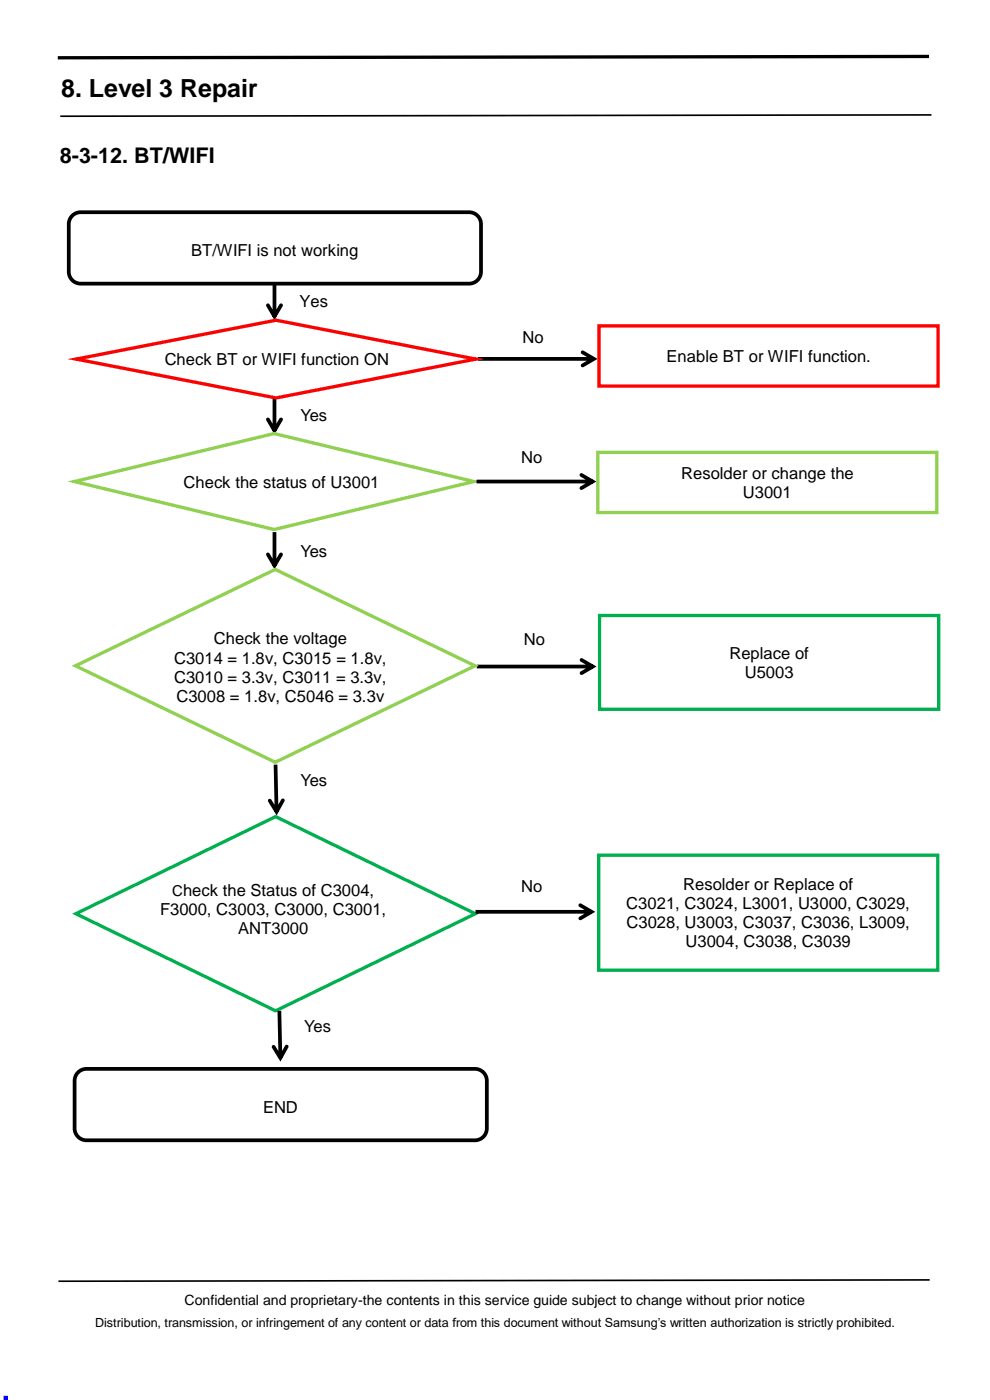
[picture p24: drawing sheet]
<svg xmlns="http://www.w3.org/2000/svg" width="210mm" height="297mm" viewBox="0 0 210 297" stroke-linecap="round" stroke-linejoin="round" font-family="sans-serif">
<defs><g id="words">
<text font-size="8.5" fill="#00f" x="0" y="297">.</text>
<text font-size="5.3" x="13" y="20.7">8. Level 3 Repair</text>
<text font-size="4.6" x="12.7" y="34.6">8-3-12. BT/WIFI</text>
<g font-size="3.5">
<text x="40.6" y="54.3">BT/WIFI is not working</text>
<text x="63.5" y="65.1">Yes</text>
<text x="64.3" y="69.1">No</text>
<text x="34.9" y="77.5">Check BT or WIFI function ON</text>
<text x="110.8" y="72.7">No</text>
<text x="141.4" y="76.7">Enable BT or WIFI function.</text>
<text x="63.7" y="89.3">Yes</text>
<text x="64.3" y="93.4">No</text>
<text x="110.6" y="98.2">No</text>
<text x="144.5" y="101.6">Resolder or change the</text>
<text x="39" y="103.5">Check the status of U3001</text>
<text x="157.6" y="105.6">U3001</text>
<text x="63.7" y="118.2">Yes</text>
<text x="45.4" y="136.7">Check the voltage</text>
<text x="111.1" y="136.8">No</text>
<text x="36.9" y="140.8">C3014 = 1.8v, C3015 = 1.8v,</text>
<text x="154.8" y="139.8">Replace of</text>
<text x="158" y="143.8">U5003</text>
<text x="36.9" y="144.8">C3010 = 3.3v, C3011 = 3.3v,</text>
<text x="37.4" y="148.9">C3008 = 1.8v, C5046 = 3.3v</text>
<text x="63.7" y="151.4">Yes</text>
<text x="63.7" y="166.8">Yes</text>
<text x="110.6" y="189.3">No</text>
<text x="144.9" y="188.8">Resolder or Replace of</text>
<text x="34" y="194.1">F3000, C3003, C3000, C3001,</text>
<text x="132.9" y="192.9">C3021, C3024, L3001, U3000, C3029,</text>
<text x="132.9" y="196.9">C3028, U3003, C3037, C3036, L3009,</text>
<text x="50.6" y="198.2">ANT3000</text>
<text x="145.4" y="201">U3004, C3038, C3039</text>
<text x="64.5" y="219">Yes</text>
<text x="55.8" y="236.1">END</text>
</g>
<text font-size="3.2" x="36.5" y="190.1">Check the Status of C3004,</text>
<text font-size="3" x="39.2" y="276.8">Confidential and proprietary-the contents in this service guide subject to change without prior notice</text>
<text font-size="2.7" x="20.2" y="281.4">Distribution, transmission, or infringement of any content or data from this document without Samsung’s written authorization is strictly prohibited.</text>
</g></defs>
<path d="M197.6 24.4l-184.8 .3M197.2 271.5l-184.8 .3" fill="none" stroke="#000" stroke-width=".35"/>
<path d="M197.1 12l-184.8 .3" fill="none" stroke="#000" stroke-width=".71" stroke-linecap="butt"/>
<path d="M15.1 46a2.52 2.52 0 0 1 2-1h82.4a2.52 2.52 0 0 1 2.5 2.5v10.2a2.53 2.53 0 0 1-2.5 2.5h-82.4a2.53 2.53 0 0 1-2.5-2.5v-10.2l.1-.5zM16.4 227.7a2.52 2.52 0 0 1 1.9-.9h82.4a2.52 2.52 0 0 1 2.6 2.5v10.1a2.53 2.53 0 0 1-2.6 2.5h-82.4a2.53 2.53 0 0 1-2.5-2.5v-10.1l.1-.6z" fill="none" stroke="#000" stroke-width=".79" stroke-linecap="butt"/>
<g fill="#000">
<path d="M57.8 60h.8v7.2h-.8zM56.6 64.4l.6 .2 1.4 2.4h-.7l1.4-2.4a.4 .4 0 0 1 .5-.2 .4 .4 0 0 1 .2 .6l-1.8 2.9-1.7-2.9z"/>
<path d="M101.4 75.7h24.6v.8h-24.6zM123.3 74.5l.5-.1 3 1.7-3 1.8a.4 .4 0 0 1-.5-.2 .4 .4 0 0 1 .1-.5l2.4-1.4v.7l-2.4-1.4z"/>
<path d="M57.8 84.3h.8v7.1h-.8zM56.6 88.6l.6 .2 1.4 2.4h-.7l1.4-2.4a.4 .4 0 0 1 .5-.2 .4 .4 0 0 1 .2 .6l-1.8 3-1.7-3z"/>
</g>
<path d="M127.1 69.1h71.9v12.8h-71.9z" fill="none" stroke="#f00" stroke-width=".71" stroke-linecap="butt"/>
<path d="M28.6 93.4h62.4v17.7h-62.4z" fill-rule="evenodd" fill="#fff"/>
<path d="M126.8 96h71.9v12.7h-71.9zM15.8 102.2l42.4-10.2 42.3 10.2-42.3 10.1z" fill="none" stroke="#92d050" stroke-width=".71" stroke-linecap="butt"/>
<g fill="#000">
<path d="M57.8 112.9h.8v7.1h-.8zM56.6 117.3l.6 .1 1.4 2.4h-.7l1.4-2.4a.4 .4 0 0 1 .5-.1 .4 .4 0 0 1 .2 .5l-1.8 3-1.7-3z"/>
<path d="M101.1 101.8h24.6v.8h-24.6zM123 100.6l.5-.2 3 1.8-3 1.7a.4 .4 0 0 1-.5-.2 .4 .4 0 0 1 .1-.5l2.4-1.4v.7l-2.4-1.4z"/>
</g>
<path d="M27.1 181.4h61.8v22.9h-61.8z" fill-rule="evenodd" fill="#fff"/>
<path d="M127.2 130.6h71.9v19.9h-71.9zM16.1 193.8l42.4-20.6 42.3 20.6-42.3 20.7z" fill="none" stroke="#00b050" stroke-width=".71" stroke-linecap="butt"/>
<g fill="#000">
<path d="M101.1 141h24.7v.8h-24.7zM123 139.8l.6-.1 2.9 1.7-2.9 1.7a.4 .4 0 0 1-.6-.1 .4 .4 0 0 1 .2-.5l2.4-1.4v.6l-2.4-1.3z"/>
<path d="M58.1 162.2h.8l.2 10h-.8zM57 169.5l.6 .2 1.4 2.3h-.7l1.4-2.4a.4 .4 0 0 1 .5-.1 .4 .4 0 0 1 .2 .5l-1.7 3-1.8-2.9z"/>
</g>
<path d="M31.4 70.6h54.7v11.3h-54.7z" fill-rule="evenodd" fill="#fff"/>
<path d="M16.2 76.2l42.4-8.3 42.3 8.3-42.3 8.2z" fill="none" stroke="#f00" stroke-width=".71" stroke-linecap="butt"/>
<path d="M28.3 126.3h62.4v30.5h-62.4z" fill-rule="evenodd" fill="#fff"/>
<path d="M16 141.3l42.4-20.5 42.4 20.5-42.4 20.4z" fill="none" stroke="#92d050" stroke-width=".71" stroke-linecap="butt"/>
<path d="M127 181.4h71.9v24.4h-71.9z" fill="none" stroke="#00b050" stroke-width=".71" stroke-linecap="butt"/>
<g fill="#000">
<path d="M100.9 193h24.6v.8h-24.6zM122.8 191.9l.5-.2 3 1.7-3 1.8a.4 .4 0 0 1-.5-.2 .4 .4 0 0 1 .1-.5l2.4-1.4v.7l-2.4-1.4z"/>
<path d="M58.9 214.5l.8-.1 .2 10h-.8zM57.8 221.8l.6 .1 1.4 2.3h-.7l1.4-2.4a.4 .4 0 0 1 .5-.1 .4 .4 0 0 1 .2 .5l-1.7 3-1.8-2.9z"/>
</g>
<use href="#words"/>
</svg>
